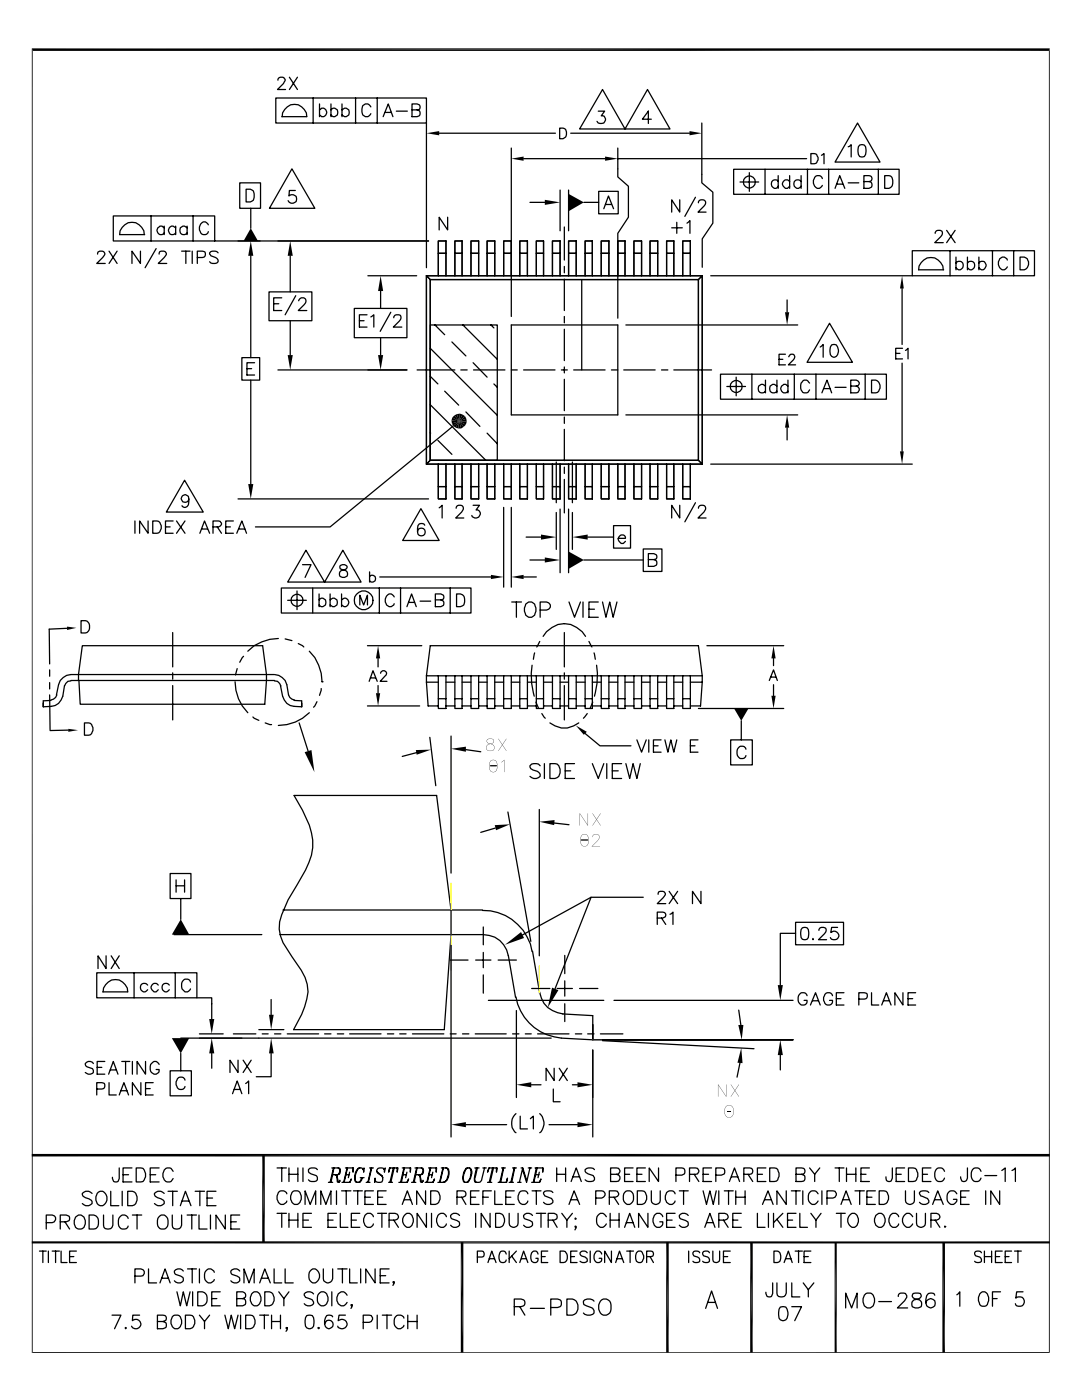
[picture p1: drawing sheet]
<svg xmlns="http://www.w3.org/2000/svg" width="216mm" height="279mm" viewBox="0 0 216 279" stroke-linecap="round" stroke-linejoin="round" font-family="sans-serif">
<g fill="none" stroke="#000" stroke-width=".25">
<path d="M55 19.6h30.1v5h-30.1zM55.5 16a.55 .55 0 0 1 .5-.6l.6 .1a.52 .52 0 0 1 .1 .8l-1.3 1.6h1.6M57.7 15.4l1.7 2.5M59.4 15.4l-1.7 2.5M62.5 19.6v5M71 19.6v5M75.3 19.6v5M120.2 17.9l4.5 7.8h-9zM129.2 17.9l4.5 7.8h-9zM47.8 36.5h4.2v5.1h-4.2zM49.1 37.8h.9a1.45 1.45 0 0 1 .5 2.2l-.5 .3h-.9zM56.2 23.3h5a2.46 2.46 0 0 0-2.4-2.5 2.46 2.46 0 0 0-2.5 2.5"/>
<path d="M58.3 33.7l4.5 7.9h-9zM58.9 38h-1.2v1.1a.88 .88 0 0 1 1.3 .1 .88 .88 0 0 1-.2 1.3 .88 .88 0 0 1-1.3-.5M63.8 21.9a.81 .81 0 0 1 1.1-.1 .81 .81 0 0 1 0 1.2 .81 .81 0 0 1-1.1-.1M63.8 20.7v2.6M66 21.9l.5-.3h.3a1.01 1.01 0 0 1 .5 1.3l-.5 .4h-.3l-.5-.4M66 20.7v2.6M68.2 21.9l.5-.3h.4a1.01 1.01 0 0 1 .5 1.3l-.5 .4h-.4l-.5-.4M68.2 20.7v2.6M74 21.3a1 1 0 0 0-1.1-.6 1.44 1.44 0 0 0-.6 2l.1 .2 .5 .4a1 1 0 0 0 1.1-.6M76.5 23.3l1-2.6 .9 2.6M76.9 22.4h1.2M79.1 22.2h2.2"/>
<path d="M82.2 21.9l1.5-.1 .1-.3-.1-.5-.5-.3h-1v2.6h1l.5-.3v-.8l-.5-.3M85.1 24.6v28.8M87.6 26.6h23.2M102 29.5v33.7M104.5 31.7h16.2M111.7 25.6l.9 .1a1.14 1.14 0 0 1 .4 1.3 1.14 1.14 0 0 1-1.3 .7zM111.8 37.9v8.2M113.5 37.9v8.2M113.9 26.6h23.7M119.4 22.2h1.2l-.6 .9 .6 .1 .2 .5a.91 .91 0 0 1-.6 .9 .91 .91 0 0 1-1.1-.4M119.5 38.2h3.9v4.5h-3.9zM123.3 29.5v5.8l2.1 1.9v6.1l-2.1 3.3v16.9"/>
<path d="M123.3 31.7h37.7M130 23.8h-1.8l1.2-1.6v2.4M135.6 39.9v2.4l-1.6-2.4v2.4M138.8 39.4l-2.1 3.8M140 24.6v11.9l2.2 1.9v6.1l-2.1 3.2v5.6M146.4 33.8h33v5h-33zM147.7 36.3h3.7M149.5 34.5v3.7M152.7 33.8v5M155.3 36.2a.8 .8 0 0 0-1.3 0 .8 .8 0 0 0 .3 1.2 .6 .6 0 0 0 1-.2M155.3 35.1v2.5M157.6 36.2a.79 .79 0 0 0-1.2-.2 .79 .79 0 0 0-.1 1.2l.4 .4h.4l.5-.4"/>
<path d="M157.6 35.1v2.5M159.9 36.2a.81 .81 0 0 0-1.1-.1 .81 .81 0 0 0-.3 1 .81 .81 0 0 0 1.1 .3l.3-.2M159.9 35.1v2.5M161.1 33.8v5M161.8 30.6h.7a1.05 1.05 0 0 1 .8 1.1 1.05 1.05 0 0 1-.8 1h-.7zM163.9 31l.5-.4v2.1M164.1 35.6a.83 .83 0 0 0-.8-.6 .83 .83 0 0 0-.8 .6 1.27 1.27 0 0 0 1 2l.6-.6M165.4 33.8v5M166.6 37.6l1-2.5 1 2.5M167 36.7h1.1M169.2 29.3l.6-.4v2.4M169.2 36.5h2.2"/>
<path d="M171.1 24.6l4.5 7.7h-9zM171.5 29a.89 .89 0 0 1 1.2 .3 2.45 2.45 0 0 1-.2 1.9 .84 .84 0 0 1-1.2-.4 2.21 2.21 0 0 1 .2-1.8zM172.4 36.2h1.3a.6 .6 0 0 0 .3-.7 .6 .6 0 0 0-.6-.4h-1v2.5h1l.5-.3a.72 .72 0 0 0-.5-1.1M175.3 33.8v5M176.5 35.1h.9a1.39 1.39 0 0 1 .6 2.1l-.6 .4h-.9zM19.5 50.7l.1-.4a.89 .89 0 0 1 1.3 .2v.3l-.4 .6-1.2 1.2h1.7M21.8 50.1l1.6 2.5M22.6 43.1h20.2v5h-20.2zM23.4 50.1l-1.6 2.5M28 50.1v2.5l-1.7-2.5v2.5M28.8 46.8a2.46 2.46 0 0 0-2.5-2.4 2.46 2.46 0 0 0-2.4 2.4h5M30.1 43.1v5"/>
<path d="M31.2 49.6l-2.2 3.8M31.7 50.7a.46 .46 0 0 1 .5-.6h.5a.55 .55 0 0 1 .4 .4 .55 .55 0 0 1-.1 .6l-1.4 1.5h1.7M32.8 45.5a.81 .81 0 0 0-1.2-.1 .81 .81 0 0 0 0 1.2 .81 .81 0 0 0 1.2-.1M32.8 45.1v1.7M35.1 45.5l-.6-.4a.84 .84 0 0 0-.9 1 .84 .84 0 0 0 1.2 .6l.3-.2M35.1 45.1v1.7M36.2 50.1h1.7M37.1 50.1v2.5M37.3 45.5l-.5-.4h-.3a1.01 1.01 0 0 0-.5 1.4 .82 .82 0 0 0 1.3 0M37.3 45.1v1.7M38.4 50.1v2.5M38.5 43.1v5"/>
<path d="M39.4 51.4h1a.64 .64 0 0 0 .6-.6 .64 .64 0 0 0-.6-.7h-1v2.5M41.6 44.9a.83 .83 0 0 0-.8-.6 .83 .83 0 0 0-.8 .6 1.44 1.44 0 0 0 .6 1.9 .78 .78 0 0 0 1-.6M42.8 48.1h42.7M43.5 50.5a1.16 1.16 0 0 0-1.7 0v.2l.3 .4h.2a1.47 1.47 0 0 1 1.2 .8v.3a1.16 1.16 0 0 1-1.7 0M50 41.6v4M50 51.1v20.3M53.7 58.3h8.5v5.7h-8.5zM56.2 59.4h-1.6v2.6h1.6M57.9 51.1v7.2M59 59l-2.1 3.8M73.4 55h9.7M75.9 58.1v3.5"/>
<path d="M85.1 55h55M85.1 55v37.6M85.1 55l.8 .8M85.9 55.8h53.5M85.9 55.8v36.1M87.5 55v-6.9h1.5v6.9M87.5 50.5h1.5M89.3 43.3v2.6l-1.7-2.6v2.6M90.8 55v-6.9h1.4v6.9M90.8 50.5h1.4M94 55v-6.9h1.5v6.9M94 50.5h1.5"/>
<path d="M97.2 55v-6.9h1.5v6.9M97.2 50.5h1.5M100.5 50.5h1.5M102 48.1h-1.5v6.9M103.7 55v-6.9h1.5v6.9M103.7 50.5h1.5M105.7 40.4h3M107 55v-6.9h1.5v6.9M107 50.5h1.5M110.2 55v-6.9h1.6v6.9M110.2 50.5h1.6M112.6 45.3v6.6"/>
<path d="M112.6 53.2v1.2M112.6 55.7v6.3M113.5 55v-6.9h1.5v6.9M113.5 50.5h1.5M116.1 55.8v18M116.5 40.4h3M116.8 55v-6.9h1.4v6.9M116.8 50.5h1.4M120 55v-6.9h1.5v6.9M120 50.5h1.5M120.5 41.7l.9-2.6 1 2.6M120.8 40.8h1.2"/>
<path d="M123.3 55v-6.9h1.4v6.9M123.3 50.5h1.4M126.5 55v-6.9h1.5v6.9M126.5 50.5h1.5M129.7 55v-6.9h1.5v6.9M129.7 50.5h1.5M133 55v-6.9h1.5v6.9M133 50.5h1.5M134 45.5h2.1M135 44.4v2.2M136.2 55v-6.9h1.6v6.9M136.2 50.5h1.6"/>
<path d="M137.1 44.5l.6-.5v2.6M139.4 40.5a.55 .55 0 0 1 .5-.6h.4a.6 .6 0 0 1 .4 .9l-1.4 1.5h1.6M139.4 55.8v36.1M140.1 55v37.6M140.1 55l-.7 .8M141.8 55h40.2M157.1 59.9v2.4M180 57.6v11.1M182 50h24.4v5h-24.4zM186.6 46.6l.2-.5a.97 .97 0 0 1 1.2 0 .89 .89 0 0 1-.3 1.1l-1.2 1.2h1.7M188.2 53.8a2.46 2.46 0 0 0-2.4-2.4 2.46 2.46 0 0 0-2.5 2.4h5M188.9 46l1.7 2.4"/>
<path d="M189.6 50v5M190.6 46l-1.7 2.4M190.8 52.5a.81 .81 0 0 1 1.1-.2 .81 .81 0 0 1 .2 1.1 .81 .81 0 0 1-1.1 .3l-.2-.3M190.8 51.3v2.5M193 52.5a.81 .81 0 0 1 1.1-.2 .81 .81 0 0 1 .3 1.1 .81 .81 0 0 1-1.1 .3l-.3-.3M193 51.3v2.5M195.3 52.5a.81 .81 0 0 1 1.1-.2 .81 .81 0 0 1 .3 1.1 .81 .81 0 0 1-1.1 .3l-.3-.3M195.3 51.3v2.5M198 50v5M201 51.9l-.1-.3-.5-.3a1.27 1.27 0 0 0-1.2 1.3 1.27 1.27 0 0 0 1.2 1.2l.6-.5M202.3 50v5M203.5 51.3h.9a1.35 1.35 0 0 1 .9 1.3 1.35 1.35 0 0 1-.9 1.2h-.9z"/>
<path d="M48.3 71.4h3.5v4.5h-3.5zM49.3 73.6h.9M50 75.9v20.7M50.8 72.4h-1.5v2.4h1.5M54.6 60.6h1M55.5 73.8h25.7M57.9 64v6.9M59.6 60v-.1a.87 .87 0 0 1 1-.5 .77 .77 0 0 1 .1 1.4l-1.2 1.2h1.7M70.7 61.6h10.5v5.8h-10.5zM71.7 64h.9M73.2 62.8h-1.5v2.5h1.5M74 63.2l.6-.4v2.5"/>
<path d="M75.9 67.4v3.5M78 62.3l-2.1 3.8M78.6 63.4l.1-.4a.97 .97 0 0 1 1.2 0 .89 .89 0 0 1-.2 1.1l-1.2 1.2h1.7M83.2 73.8h7.6M85.9 64.9h13.3v27h-13.3zM85.9 69.5l13.3 13.4M85.9 75.1l1.5 1.5M86.8 64.9l1.9 1.9M88.7 78.1l2.8 2.8M90.2 68.2l2.8 2.8M91.9 73.8h1.3M92.4 64.9l6.8 6.8"/>
<path d="M94.4 72.4l2.8 2.9M94.5 73.8h6.3M98 64.9l.6 .5M98.6 76.6l.6 .7M102 73.8h1.2M102 64.9h21.3v17.9h-21.3zM104.5 73.8h6.2M112 73.8h1.2M112.6 63.2v1.2M112.6 65.7v6.3M112.6 73.2v1.2M112.6 75.7v6.3"/>
<path d="M114.5 73.8h6.2M122 73.8h1.3M124.5 73.8h6.2M124.9 64.9h34.3M132 73.8h1.3M134.5 73.8h7.5M143.8 74.7h33.1v5h-33.1zM145 77.1h3.8M146.9 75.3v3.7M150 74.7v5M152.7 77l-.5-.3h-.3a1.01 1.01 0 0 0-.5 1.4 .82 .82 0 0 0 1.3 0M152.7 75.9v2.5"/>
<path d="M155 77l-.5-.3h-.3a1.01 1.01 0 0 0-.5 1.4 .82 .82 0 0 0 1.3 0M155 75.9v2.5M155.4 71.7h.8M156.7 70.7h-1.3v2.1h1.3M157.2 77a.81 .81 0 0 0-1.2 0 .81 .81 0 0 0 0 1.1 .81 .81 0 0 0 1.2 0M157.2 75.9v2.5M157.4 71.2l.4-.5 .6 .1a.72 .72 0 0 1-.1 1l-1 1h1.4M158.5 74.7v5M161.5 76.5a.91 .91 0 0 0-1.3-.5 1.54 1.54 0 0 0 .2 2.4l.8-.1 .3-.5M162.8 74.7v5M163.7 69.3l.6-.6v2.6M164 78.4l1-2.5 .9 2.5"/>
<path d="M164.4 77.6h1.2M165.5 64.5l4.6 7.8h-9.1zM165.9 68.8a.84 .84 0 0 1 1.2 .5 1.28 1.28 0 0 1-.8 2 1.14 1.14 0 0 1-.7-1.5l.1-.5zM166.6 77.3h2.2M169.8 77h1.1a.59 .59 0 0 0 .5-.6l-.5-.5h-1.1v2.5h1.1a.68 .68 0 0 0 .6-.7 .68 .68 0 0 0-.6-.7M172.6 74.7v5M173.9 75.9h.9a1.36 1.36 0 0 1 .8 1.2 1.36 1.36 0 0 1-.8 1.3h-.9zM178.7 70.5h.9M180 72.5v17.6M180.1 69.5h-1.4v2.1h1.4M180.7 69.9l.5-.4v2.1M36.8 95.8l3.8 6.4h-7.4z"/>
<path d="M37.7 99.6a.76 .76 0 0 1-.8 .6 .76 .76 0 0 1-.7-.7 .79 .79 0 0 1 .5-.7 .79 .79 0 0 1 .9 .3 2.48 2.48 0 0 1-.3 2l-.6 .2-.4-.4M47.5 99.6h38M85.1 92.6h55M85.9 91.9h53.5M85.9 91.9l-.8 .7M85.9 80.8l11 11.1M85.9 86.4h.1M87.4 87.9l2.8 2.8M87.5 92.6v7h1.5v-7M87.5 97.1h1.5M90.4 85l-24.5 20.2h-14.9M90.8 92.6v7h1.4v-7"/>
<path d="M90.8 97.1h1.4M93 82.2l2.8 2.9M94 92.6v7h1.5v-7M94 97.1h1.5M97.2 92.6v7h1.5v-7M97.2 97.1h1.5M97.2 86.4l2 2.2M100.5 92.6v7h1.5v-7M100.5 97.1h1.5M103.7 92.6v7h1.5v-7M103.7 97.1h1.5M107 92.6v7h1.5v-7"/>
<path d="M107 97.1h1.5M110.2 92.6v7h1.6v-7M110.2 97.1h1.6M111 92.2v8.1M112.6 83.2v1.3M112.6 85.7v6.2M112.6 93.2v1.3M112.6 95.7v6.7M113.5 92.6v7h1.5v-7M113.5 97.1h1.5M114.2 92.2v8.1M116.8 92.6v7h1.4v-7"/>
<path d="M116.8 97.1h1.4M120 92.6v7h1.5v-7M120 97.1h1.5M123.3 92.6v7h1.4v-7M123.3 97.1h1.4M124.9 82.8h34.3M126.5 92.6v7h1.5v-7M126.5 97.1h1.5M129.7 92.6v7h1.5v-7M129.7 97.1h1.5M133 92.6v7h1.5v-7M133 97.1h1.5"/>
<path d="M136.2 92.6v7h1.6v-7M136.2 97.1h1.6M139.4 91.9l.7 .7M141.8 92.6h40.2M157.1 85.3v2.5M26.9 104v2.4M29.5 104v2.4l-1.6-2.4v2.4M30.5 104h.8a1.3 1.3 0 0 1 .9 1.2 1.3 1.3 0 0 1-.9 1.2h-.8zM33 105.2h1M34.5 104h-1.5v2.4h1.5M35.2 104l1.7 2.4M36.9 104l-1.7 2.4"/>
<path d="M39.9 106.4l.9-2.4 1 2.4M40.2 105.6h1.2M42.5 105.2h1.1a.74 .74 0 0 0 .6-.8l-.3-.3-.3-.1h-1.1v2.4M43.3 105.2l.9 1.2M45 105.2h1M46.6 104h-1.6v2.4h1.6M47.2 106.4l1.1-2.4 .9 2.4M47.7 105.6h1.2M56.1 117.3h37.9v5h-37.9zM57.4 119.8h3.7M59.3 117.9v3.8M60.4 112.7h1.7l-1.2 2.5"/>
<path d="M61 109.8l3.8 6.4h-7.4zM62.4 117.3v5M63.7 119.7l.4-.3h.3a1.01 1.01 0 0 1 .5 1.3l-.5 .4h-.3l-.4-.4M63.7 118.5v2.6M65.9 119.7l.5-.3h.3a1.01 1.01 0 0 1 .5 1.3l-.5 .4h-.3l-.5-.4M65.9 118.5v2.6M67.9 112.9v.6l.8 .3a.76 .76 0 0 1 .6 1.2 1.08 1.08 0 0 1-1.5 0 .79 .79 0 0 1 .6-1.2l.7-.3 .2-.5a.97 .97 0 0 0-1.4-.1zM68.2 119.7l.5-.3a.85 .85 0 0 1 .9 .8 .85 .85 0 0 1-.9 .9l-.5-.4M68.2 118.5v2.6M68.4 109.8l3.7 6.4h-7.3zM73.7 115.1a.67 .67 0 0 1 1-.1 .67 .67 0 0 1 0 1 .67 .67 0 0 1-1-.1M73.7 114.1v2.1"/>
<path d="M75.7 117.3v5M75.8 115.1h22.2M78.7 119.1a.83 .83 0 0 0-.8-.6 .83 .83 0 0 0-.9 .6 1.27 1.27 0 0 0 1.1 2l.5-.4 .1-.2M79.9 117.3v5M83.8 120h2.1M84 101.5l3.6 6.4h-7.3zM84.8 104.8a.78 .78 0 0 0-1.4 .1 2.09 2.09 0 0 0 .3 1.9 .77 .77 0 0 0 1.1-.3 .77 .77 0 0 0-.5-1 .77 .77 0 0 0-1 .6M86.9 119.7l1.4-.1a.6 .6 0 0 0 .2-.8l-.5-.3h-1.1v2.6h1.1l.5-.3v-.8l-.5-.3M87.6 101.3l.6-.5v2.6M89.8 117.3v5M91 101.4a.55 .55 0 0 1 .5-.6h.4a.6 .6 0 0 1 .5 1l-1.5 1.6h1.6M91.1 118.5h.8a1.43 1.43 0 0 1 .4 2.4l-.4 .2h-.8z"/>
<path d="M94.4 100.8h1.3l-.7 1a.81 .81 0 0 1 .9 .7 .81 .81 0 0 1-.8 .9l-.9-.3-.1-.2M100.5 101.3v15.9M102 101.3v15.9M104.5 115.1h2.5M105 107.2h2.9M105.7 111.8h3M111 102.3v7.3M111.8 101.6v12.7M113.5 101.6v12.7M114.2 102.3v7.3M116.5 111.8h11.9M117.3 107.2h5.1"/>
<path d="M122.4 104.9h3.4v4.5h-3.4zM123.4 107.4h1.4a.6 .6 0 0 0-.4-.6 .82 .82 0 0 0-.9 .3 .82 .82 0 0 0 0 .9l.5 .5h.4l.4-.5M128.4 109.6h3.7v4.4h-3.7zM129.4 111.7l1.4-.1a.6 .6 0 0 0 .2-.9l-.5-.2h-1.1v2.5h1.1l.5-.2v-.9l-.5-.2M135.6 100.8v2.6l-1.6-2.6v2.6M138.8 100.3l-2.1 3.8M139.4 101.4a.55 .55 0 0 1 .5-.6h.4a.6 .6 0 0 1 .4 1l-1.4 1.6h1.6M9.9 133.7v1.3M9.9 136.2v1.3M9.9 138.7l.1 6.9M10.2 139.8l-1.6 .1v1.2v-.8M11.3 138.7l-.2 .5-.9 .5"/>
<path d="M12.9 136.8l-.4 2.1a2.53 2.53 0 0 1-2.3 2.1l-1.6 .1M13.4 125.4l-3.6 .2 .1 6.9M14.1 135.9l-.6 .1-.6 .9M14.1 135.8h40.7M15.7 135.8v-1.2l.7-5.7h36l.8 5.7-.4 5.9h-36.8l-.3-4.7M16.2 123.9h.8a1.3 1.3 0 0 1 .9 1.2 1.3 1.3 0 0 1-.9 1.2h-.8zM34.5 126.2v6.9M34.5 134.3v1.3M34.5 136.8v6.9M46.9 136.1a8.8 8.8 0 0 0 2.5 6.1M47.3 133.4l-.3 1.3M48.6 131l-.8 1.2"/>
<path d="M54.7 134.6h-40.6a2.72 2.72 0 0 0-2.4 2.1l-.4 2M54.8 134.6a2.72 2.72 0 0 1 2.4 2.1l.4 2 .2 .5 1 .5M54.8 135.9l.6 .1 .6 .9M55.5 127.4a8.8 8.8 0 0 0-6.1 2.6M56 136.8a4.1 4.1 0 0 0 1.9 4l2.3 .3M56.9 127.5l1.4 .3M58.7 139.8l1.5 .1v1.2v-.8M59.5 128.4l1.1 .7M61.7 130a8.8 8.8 0 0 1 2.6 6.1M64.1 137.4l-.3 1.4M64.3 136.1h.1M71.8 120.7v-1.9l.8 1.9 .7-1.9v1.9"/>
<path d="M73.3 128.9h10.9M73.7 136l.7-2.1 .9 2.1M73.9 135.3h1M75.4 131.4v1.7M75.4 136.8v1.5M75.9 134.4a.59 .59 0 0 1 .8-.5 .59 .59 0 0 1 .3 .8l-1.1 1.3h1.3M81.2 121.1l.9-2.6 1 2.6M81.5 120.2h1.2M85.1 134.9v1.2M85.1 134.9h55M85.1 134.9l.8-6h53.5l.7 6M85.1 136.1l.3 4.8h2.1"/>
<path d="M85.1 136.1h2.4M87.5 134.9v6.5h1.5v-6.5M87.5 139.4h1.5M89 136.1h1.8M90.8 134.9v6.5h1.4v-6.5M90.8 139.4h1.4M92.2 136.1h1.8M94 134.9v6.5h1.5v-6.5M94 139.4h1.5M95.5 136.1h1.7M97.2 134.9v6.5h1.5v-6.5M97.2 139.4h1.5"/>
<path d="M98.7 136.1h1.8M100.5 134.9v6.5h1.5v-6.5M100.5 139.4h1.5M102 136.1h1.7M102.1 120.1h2M103 120.1v3.1M103.7 134.9v6.5h1.5v-6.5M103.7 139.4h1.5M104.9 120.6a1.02 1.02 0 0 1 1-.5 1.02 1.02 0 0 1 .9 .8 1.79 1.79 0 0 1-.7 2.3 1.25 1.25 0 0 1-1.5-1.2v-.7zM105.2 136.1h1.8M106.2 132.8a14.2 14.2 0 0 0 .4 6.1M106.7 130.3l-.3 1.3"/>
<path d="M107 134.9v6.5h1.5v-6.5M107 139.4h1.5M107.7 128l-.6 1.1M107.8 121.8h1.3a.81 .81 0 0 0 .5-1.3l-.5-.4h-1.3v3.1M108.4 127a4.8 4.8 0 0 1 8.4 0M108.5 136.1h1.7M110.2 134.9v6.5h1.6v-6.5M110.2 139.4h1.6M111.8 136.1h1.7M112.6 126.2v6.9M112.6 134.3v1.3M112.6 136.8v6.9"/>
<path d="M113.5 134.9v6.5h1.5v-6.5M113.5 139.4h1.5M113.5 120.1l1.1 3.1 1.2-3.1M115 136.1h1.8M116.3 120.1v3.1M116.8 134.9v6.5h1.4v-6.5M116.8 139.4h1.4M117.5 128l.6 1.1M117.5 121.6h1.1M118.2 136.1h1.8M118.5 130.3l.3 1.3M119 132.8a14.2 14.2 0 0 1-.4 6.1"/>
<path d="M119.4 120.1h-1.9v3.1h1.9M120 134.9v6.5h1.5v-6.5M120 139.4h1.5M120.2 120.1l.7 3.1 .8-3.1 .6 3.1 .8-3.1M121.5 136.1h1.8M123.3 134.9v6.5h1.4v-6.5M123.3 139.4h1.4M124.7 136.1h1.8M126.5 134.9v6.5h1.5v-6.5M126.5 139.4h1.5M128 136.1h1.7M129.7 134.9v6.5h1.5v-6.5"/>
<path d="M129.7 139.4h1.5M131.2 136.1h1.8M133 134.9v6.5h1.5v-6.5M133 139.4h1.5M134.5 136.1h1.7M136.2 134.9v6.5h1.6v-6.5M136.2 139.4h1.6M137.8 136.1h2.3M140.1 134.9v1.2M140.1 136.1l-.3 4.8h-2M141.1 128.9h15.3M153.5 135.8l.8-2.1 .8 2.1"/>
<path d="M153.8 135.1h1M154.3 131.4v1.4M154.3 136.7v2.2M13.6 145.7l-3.6 .1M16.8 144.3h.9a1.3 1.3 0 0 1 .9 1.2 1.3 1.3 0 0 1-.9 1.2h-.9zM50.5 143.1l1.1 .7M52.9 144.3l1.3 .3M59.7 144.3l1.8 5.6M61.7 142.2a8.8 8.8 0 0 1-6.2 2.6M63.2 140l-.6 1.1M73.3 140.9h10.4M83.1 150.2l-2.8 .8"/>
<path d="M85.8 147.2l1.2 9.6M89 140.9h1.8M90 146.9v27.3M92.2 140.9h1.8M93 149.6l2.9 .4M95.5 140.9h1.7M97.9 152.8h1.2M98.7 140.9h1.8M102 140.9h1.7M105.2 140.9h1.8M106.9 140.1l.5 1.2M107.8 152.8a1.38 1.38 0 0 0-2.1 0 .76 .76 0 0 0 .6 .9 1.65 1.65 0 0 1 1.5 .8v.4a1.38 1.38 0 0 1-2.1 0"/>
<path d="M108.1 142.4l.7 .9M108.5 140.9h1.7M108.6 152.4v3M109.7 152.4h1a1.37 1.37 0 0 1 1.1 1.9 1.16 1.16 0 0 1-1.1 1.1h-1zM109.7 144.3a4.5 4.5 0 0 0 5.8 0M111.8 140.9h1.7M112.8 153.8h1.1M114.6 152.4h-1.8v3h1.8M115 140.9h1.8M116.8 146.4l2.9 2.4h6.2M117.2 142.4l-.8 .9M118.2 152.4l1.2 3 1.1-3"/>
<path d="M118.2 140.9h1.8M118.3 140.1l-.5 1.2M121.1 152.4v3M121.5 140.9h1.8M122.2 153.8h1.2M124 152.4h-1.8v3h1.8M124.7 140.9h1.8M124.9 152.4l.7 3 .7-3 .8 3 .7-3M127.1 147.7l.9 2.4 .9-2.4M128 140.9h1.7M129.5 147.7v2.4M130.4 148.8h.9"/>
<path d="M131.2 140.9h1.8M131.9 147.7h-1.5v2.4h1.5M132.7 147.7l.6 2.4 .6-2.4 .6 2.4 .5-2.4M134.5 140.9h1.7M137.8 148.8h.9M139.3 147.7h-1.5v2.4h1.5M139.4 141.4h17M145.8 147.7h4.3v5h-4.3zM147.9 143.8v3.9M148.8 149.5a.91 .91 0 0 0-1-.6 .91 .91 0 0 0-.7 1 1.12 1.12 0 0 0 .2 1.1 1.12 1.12 0 0 0 1.2 .3l.3-.5M34 174.3h4.1v5h-4.1zM35.1 175.6v2.5"/>
<path d="M35.1 176.8h1.7M36.1 179.3v4.2M36.8 175.6v2.5M98.8 165.3l-2.9 .8M101.3 162.1l4.6 25.8M107.6 161.5v29.3M110.6 164.3l2.9 .3M116 167.6h1.3M117.9 179.1l-7.2 18.3M128.4 179.1h-10.5l-13.7 7.5M131.3 178.5a.46 .46 0 0 1 .4-.6h.5a.55 .55 0 0 1 .5 .3 .55 .55 0 0 1-.1 .6l-1.5 1.5h1.7M133.5 177.9l1.7 2.4"/>
<path d="M135.2 177.9l-1.7 2.4M139.9 177.9v2.4l-1.7-2.4v2.4M19.3 194.1h20v5h-20zM20.5 198h5a2.46 2.46 0 0 0-2.5-2.5 2.46 2.46 0 0 0-2.4 2.5M21.2 190.8v2.5l-1.6-2.5v2.5M22.2 190.8l1.6 2.5M23.8 190.8l-1.6 2.5M26.8 194.1v5M29.5 196.6a.81 .81 0 0 0-1.1-.2 .81 .81 0 0 0-.3 1.1 .81 .81 0 0 0 1.1 .3l.3-.3M31.6 196.6a.79 .79 0 0 0-1.1-.2 .79 .79 0 0 0-.2 1.1l.4 .5h.5l.4-.5M33.8 196.6a.81 .81 0 0 0-1.1-.2 .81 .81 0 0 0-.3 1.1 .81 .81 0 0 0 1.1 .3l.3-.3M34.7 186.5h17.5"/>
<path d="M35 194.1v5M38 196a.91 .91 0 0 0-1-.6 .91 .91 0 0 0-.8 .9l.1 1.1 .6 .6a1 1 0 0 0 1.1-.6M39.3 199.1h2.9v4.3M54.1 199.5v3M55.9 186.5h40.5a5 5 0 0 1 5 4.3M56.5 181.6h39.8M89.8 191.6h3.6M90 186.5l-1.4 19h-30a18.2 18.2 0 0 0 2.9-7.5l-.2-1.6-.4-1.3-.8-1.5-3.6-5.5a6.4 6.4 0 0 1-.3-5.6l1.3-2.9 1.8-3a17.4 17.4 0 0 0 3.1-7.4 13.4 13.4 0 0 0-2-7.5l-1.7-2.9h28.4l2.9 22.9v4.9M90 188.6v38.3M94.9 191.6h3.1M96.3 181.7a9.8 9.8 0 0 1 9.9 8.2M96.4 185v3.6"/>
<path d="M96.4 190.1v3M96.4 194.6v3.6M97.5 199.6h23M99.4 191.6h3.6M101.4 190.7l1.5 8.4M103 199a10 10 0 0 0 9 8.2l6.3 .3h39.9M106.1 197.3h3.6M106.3 189.8l1.4 8.4M107.7 198.1a5 5 0 0 0 4.7 4.3M111.2 197.3h3M112.7 190.7v3.6M112.7 195.7v3.1"/>
<path d="M115.7 197.3h3.6M122.5 199.6h35.7M131.1 183.2h1.1l.6-.2a.59 .59 0 0 0 0-.7 .59 .59 0 0 0-.6-.3h-1.1v2.5M132 183.2l.8 1.3M133.7 182.5l.6-.5v2.5M158.7 184.1h9.6v4.5h-9.6zM158.7 186.3h-3v10.3M160.1 185.2a.89 .89 0 0 1 1.2 .3 2.45 2.45 0 0 1-.3 2 .89 .89 0 0 1-1.1-.4 2.35 2.35 0 0 1 .2-1.9zM161 198.7a.91 .91 0 0 0-1-.6 .91 .91 0 0 0-.7 1 1.12 1.12 0 0 0 .2 1.1 1.12 1.12 0 0 0 1.2 .3l.3-.3v-.6h-.6M162.1 199.7h1.2M162.2 187.3l-.1 .2h.2M163.4 185.7a.75 .75 0 0 1 .7-.7 .75 .75 0 0 1 .7 .5v.5l-.3 .4-1.2 1.1h1.6"/>
<path d="M166.1 198.7a.83 .83 0 0 0-.8-.6 .83 .83 0 0 0-.8 .6 1.13 1.13 0 0 0 0 1.4 1.13 1.13 0 0 0 1.3 .4l.2-.3 .1-.6h-.6M166.9 199.3h.9M167.1 185.1h-1.2l-.1 1 .5-.3a.89 .89 0 0 1 1 .6 .89 .89 0 0 1-.5 1.1 .89 .89 0 0 1-1.1-.4M168.4 198.1h-1.5v2.5h1.5M171.4 199.4h1.1a.64 .64 0 0 0 .6-.6 .64 .64 0 0 0-.6-.7h-1.1v2.5M173.9 198.1v2.5h1.4M176.3 199.7h1.2M180.2 198.1v2.5l-1.6-2.5v2.5M181.2 199.3h.9M182.7 198.1h-1.5v2.5h1.5M18.6 212.3a.87 .87 0 0 0-.8-.5 .87 .87 0 0 0-.8 .6l.3 .5 1.2 .4 .1 .7a1.08 1.08 0 0 1-1.6 0M19.3 217.3h1a.64 .64 0 0 0 .6-.6 .64 .64 0 0 0-.6-.6h-1v2.4"/>
<path d="M19.4 213h.9M20.9 211.8h-1.5v2.6h1.5M21.7 214.4l.9-2.6 .9 2.6M21.8 216.1v2.4h1.4M22 213.5h1.2M23.8 218.5l.9-2.4 1 2.4M24.1 217.7h1.2M24.3 211.8h1.6M25.1 211.8v2.6M26.4 211.8v2.6M28.1 216.1v2.4l-1.7-2.4v2.4M29 211.8v2.6l-1.7-2.6v2.6"/>
<path d="M29 217.3h1M30.6 216.1h-1.6v2.4h1.6M31.7 212.4a.86 .86 0 0 0-1.2-.4 1.3 1.3 0 0 0-.5 1.4 1.3 1.3 0 0 0 1.2 1l.5-.4v-.2v-.4h-.5M34 213.7h4.2v5h-4.2zM36.1 207.2h73.9M36.1 210.2v3.5M36.9 215.6a.83 .83 0 0 0-.8-.7 .83 .83 0 0 0-.8 .7 1.13 1.13 0 0 0 0 1.3 1.13 1.13 0 0 0 1.3 .4l.3-.5M39.8 206.3h4.7M42.2 210.2v3M46.4 218.3l.9-2.6 1 2.6M46.6 206.3h4.5M46.7 217.4h1.2"/>
<path d="M47.5 211.6v2.4l-1.6-2.4v2.4M48.5 211.6l1.6 2.4M49 216.2l.6-.5v2.6M50.1 211.6l-1.6 2.4M51.6 205.5h5M52.3 206.3h1.2M54.1 210.2v4.7h-3M54.8 206.3h1.2M57.3 206.3h6.3M64.8 206.3h1.2M67.3 206.3h1.3M69.8 206.3h6.2"/>
<path d="M77.3 206.3h1.3M79.8 206.3h1.2M82.3 206.3h6.3M89.8 206.3h1.2M92.3 206.3h1.3M94.8 206.3h6.2M102.3 206.3h1.2M103 201.7v17.3M104.8 206.3h1.2M106 216.5h1.9M107.3 206.3h6.2M110.4 217.3v2.6h1.4"/>
<path d="M110.6 213.2v2.4l-1.6-2.4v2.4M111.6 213.2l1.6 2.4M112.3 202.4l6 .3v4.8v-3M112.7 200.3v3.6M113.2 213.2l-1.6 2.4M114.2 216.5h1M114.8 206.3h1.3M117.3 206.3h1.2M118.3 209.5v17.4M119.8 206.3h4.5M120.2 207.7l30.3 1.6M147.4 201.6l.4 3"/>
<path d="M147.7 212.1l-.6 2.9M155.7 210.6v2.9M161.7 200.6l1-2.5 1 2.5M175.9 200.6l1-2.5 .9 2.5M18.4 238.2a1.26 1.26 0 0 0-2 0 .76 .76 0 0 0 .6 .8 2.04 2.04 0 0 1 1.4 .8v.4a1.26 1.26 0 0 1-2 0M19.6 237.9a1.24 1.24 0 0 1 1.5 .2 1.24 1.24 0 0 1 .2 1.4l-.1 .4a.97 .97 0 0 1-1 .8 .97 .97 0 0 1-.9-.8 1.7 1.7 0 0 1 .3-2zM22.1 237.7v2.9h1.6M23.8 233.1v2.1l-.2 .4a.6 .6 0 0 1-1 0l-.2-.7M24.4 237.7v2.9M24.6 234.4h1.1M25.5 237.7h.9a1.55 1.55 0 0 1 1 1.5 1.55 1.55 0 0 1-1 1.4h-.9zM26.3 233.1h-1.7v2.8h1.7"/>
<path d="M27.2 233.1h.9a1.36 1.36 0 0 1 .9 1.8 1.21 1.21 0 0 1-.9 1h-.9zM30 234.4h1.1M31.7 233.1h-1.7v2.8h1.7M32.8 238.2a1.26 1.26 0 0 0-2 0 .76 .76 0 0 0 .6 .8 2.04 2.04 0 0 1 1.4 .8v.4a1.26 1.26 0 0 1-2 0M33.5 237.7h1.9M34.5 237.7v2.9M34.5 233.8a.97 .97 0 0 0-.9-.7 .97 .97 0 0 0-.9 .7 1.3 1.3 0 0 0-.1 1.5 1.3 1.3 0 0 0 1.5 .5l.4-.6M36.3 239.7h1.4M38.9 237.7h1.9M39.9 237.7v2.9M41.3 239.1h1.1M43.1 237.7h-1.8v2.9h1.8"/>
<path d="M55.3 233.1h1.8M56.2 233.1v2.7M57.2 238.3a1.01 1.01 0 0 0-1.1-.6 1.01 1.01 0 0 0-.8 1 1.28 1.28 0 0 0 1.3 1.7l.5-.5 .1-.2M57.7 233.1v2.7M57.7 234.4h1.7M58.3 238a1.04 1.04 0 0 1 1.6 0 1.64 1.64 0 0 1-.5 2.4h-.6a1.74 1.74 0 0 1-.5-2.4zM59.4 233.1v2.7M60.5 233.1v2.7M63.3 233.4a1.24 1.24 0 0 0-1.7 0 .64 .64 0 0 0 .5 .9l1 .3a.7 .7 0 0 1 0 1.1 1.35 1.35 0 0 1-1.5-.2M65.5 236h.9M66.2 233.1l1.6 .1a.9 .9 0 0 1-.5 1.2h-.9M66.5 233.1l-.6 2.9"/>
<path d="M66.6 233.1l-.6 2.9M66.9 234.4l.3 .3 .1 1.2 .3 .1 .2-.5M67.1 237.7v2.7M67.2 234.7l.4 1.2 .2-.2M67.5 233.1l.1 .1a.82 .82 0 0 1-.3 1.2M68.2 237.7h1.8M68.2 236h1.6l.3-.7-.3 .7M68.9 233.1h1.6l-.1 .8v-.8M69 234.4h.7M69.1 237.7v2.7M69.3 233.1l-.7 2.9M69.3 233.1l-.6 2.9"/>
<path d="M69.8 233.9l-.3 1.1M70.5 237.7h1.8M71.4 237.7v2.7M71.8 233.1a2 2 0 0 0-.9 2.2l.1 .4 .3 .3M71.9 235h.7M72.2 235l-.4 .9-.3 .1M72.4 233.3h.2v-.2v.8v-.3a.69 .69 0 0 0-1.1-.4 2.78 2.78 0 0 0-.5 2.7 .93 .93 0 0 0 1.3-.9M72.8 238.9h1.1M73.1 236h.7M73.7 233.1h.8M74.1 233.1l-.7 2.9M74.2 233.1l-.7 2.9"/>
<path d="M74.5 237.7h-1.7v2.7h1.7M75.2 233.8l1 .8a.83 .83 0 0 1-.2 1.4 .83 .83 0 0 1-1.2-.9v.9l.1-.3M75.4 238.9h1M76.6 233.3l.3-.2-.2 .8a.64 .64 0 0 0-.5-.8l-.8 .1-.2 .3v.3l.1 .2 .9 .7 .2 .3M77 237.7h-1.6v2.7h1.6M77.6 236h.7M77.8 233.1l-.2 .8 .1-.8h1.7l-.2 .8v-.8M78.5 233.1l-.7 2.9M78.7 233.1l-.7 2.9M79.6 236h1.7l.2-.7-.3 .7M80.3 233.1h1.7l-.1 .8v-.8M80.4 234.4h.6"/>
<path d="M80.6 233.1l-.7 2.9M80.7 233.1l-.6 2.9M80.7 239.4h1.3M81.2 233.9l-.3 1.1M82.1 236h.9M82.8 233.1l1.6 .1a.9 .9 0 0 1-.5 1.2h-.9M83.1 233.1l-.6 2.9M83.2 233.1l-.6 2.9M83.5 234.4l.3 .3 .1 1.2 .3 .1 .2-.5M83.8 234.7l.4 1.2 .2-.2M84.1 233.1l.1 .1a.82 .82 0 0 1-.3 1.2M84.8 236h1.6l.3-.7-.3 .7"/>
<path d="M84.9 237.7v2.7l-1.8-2.7v2.7M85.5 233.1h1.6l-.1 .8v-.8M85.6 234.4h.7M85.9 233.1l-.7 2.9M85.9 237.7h1a1.21 1.21 0 0 1 .9 1.7 1.21 1.21 0 0 1-.9 1h-1zM85.9 233.1l-.6 2.9M86.4 233.9l-.3 1.1M88.1 233.1l1.2 .1a2.21 2.21 0 0 1-.5 2.7l-1.4 .1M88.4 233.1l-.7 2.9M88.5 233.1l-.7 2.9M89 233.1l.2 .1a2.21 2.21 0 0 1-.5 2.7l-.3 .1M91.2 238.9h1.2l.5-.2a.66 .66 0 0 0-.5-1h-1.2v2.7"/>
<path d="M92.1 238.9l.9 1.5M93 224.5h8.1M93.3 233.1l-.3 .1-.5 .7-.1 1a.8 .8 0 0 0 .4 1.1l.7-.1 .4-.8a1.99 1.99 0 0 0 0-1.9l-.6-.1a2.66 2.66 0 0 0-.8 2.6l.3 .3M93.6 233.1a1.84 1.84 0 0 1 .2 2l-.7 .9M93.9 238.9h1M94.7 233.1h.9M95.1 233.1a4.5 4.5 0 0 0-.4 2.8 .93 .93 0 0 0 1.5-.8l.5-2M95.2 233.1l-.5 2v.4l.4 .5M95.6 237.7h-1.7v2.7h1.7M96.4 233.1h.6M96.4 238.9h1.1M97.3 236h.8"/>
<path d="M97.6 233.1l-.3 .8 .2-.8h1.7l-.1 .8v-.8M98 237.7h-1.6v2.7M98.3 233.1l-.7 2.9M98.5 233.1l-.7 2.9M98.7 237.7v2.7h1.5M99.4 236h1.7l.2-.9-.3 .9M100.1 233.1h.7M100.4 233.1l-.7 2.9M100.5 233.1l-.6 2.9M100.9 238.9h1M101.6 236h.8M102.3 233.1h.7"/>
<path d="M102.6 237.7h-1.7v2.7h1.7M102.6 233.1l-.7 2.9M102.7 233.1l-.6 2.9M103 222.2a2.55 2.55 0 0 0 0 3.9M103.3 236h.7M103.8 222.8v2.5h1.4M104 233.1h.3M105.1 235.5l-.8-2.4-.7 2.9M105.3 238.3a1.02 1.02 0 0 0-1.1-.6 1.02 1.02 0 0 0-.8 1 1.19 1.19 0 0 0 .3 1.3 1.19 1.19 0 0 0 1.3 .2l.3-.5M105.4 233.1h.7M105.7 233.1l-.6 2.9-.8-2.5M105.8 223.3l.6-.5v2.5"/>
<path d="M106.1 236h1.6l.2-.7-.3 .7M106.2 237.7h1.7M106.8 233.1h1.6l-.1 .8v-.8M106.8 234.4h.7M107 233.1l-.6 2.9M107 237.7v2.7M107.2 233.1l-.7 2.9M107.6 233.9l-.2 1.1M107.7 222.2a2.55 2.55 0 0 1 0 3.9M109.6 224.5h5.6M110.3 238a1.38 1.38 0 0 0-1.8 0l.2 .7 1.1 .4a.66 .66 0 0 1 .3 1.1 1.21 1.21 0 0 1-1.6-.3M111.1 234.4h1.8"/>
<path d="M111.1 233.1v2.7M112.9 233.1v2.7M114 235.8l1-2.7 1 2.7M114 239.4h1.2M114.3 234.9h1.4M118.6 233.4a1.38 1.38 0 0 0-1.8 0 .76 .76 0 0 0 .5 .9l1.1 .3a.7 .7 0 0 1 0 1.1 1.55 1.55 0 0 1-1.6-.2M118.9 239.1h1.2a.72 .72 0 0 0 .6-.7 .72 .72 0 0 0-.6-.7h-1.2v2.7M121.6 238.9h1.2l.5-.2a.62 .62 0 0 0-.1-1h-1.6v2.7M121.8 234.4h1.2a.72 .72 0 0 0 .7-.8l-.3-.4-1.6-.1v2.7h1.2a.72 .72 0 0 0 .6-.4 .72 .72 0 0 0-.1-.8l-.5-.2M122.5 238.9l.9 1.5M124.6 238a1 1 0 0 1 1.2-.3 1 1 0 0 1 .6 1 1.28 1.28 0 0 1-1.3 1.7 1.57 1.57 0 0 1-.5-2.4zM124.6 234.4h1"/>
<path d="M126.3 233.1h-1.7v2.7h1.7M127.1 234.4h1M127.2 237.7h.9a1.21 1.21 0 0 1 .9 1.7 1.21 1.21 0 0 1-.9 1h-.9zM128.8 233.1h-1.7v2.7h1.7M130 237.7v1.9a.9 .9 0 0 0 .9 .8 .9 .9 0 0 0 .8-.8v-1.9M131.4 233.1v2.7l-1.9-2.7v2.7M134.7 238.3a1.02 1.02 0 0 0-1.1-.6 1.02 1.02 0 0 0-.8 1 1.19 1.19 0 0 0 .2 1.3 1.19 1.19 0 0 0 1.4 .2l.3-.5M134.9 234.5h1.2l.5-.2a.77 .77 0 0 0-.5-1.2h-1.2v2.7M135.6 237.7h1.7M136.4 237.7v2.7M137.6 234.4h1.2a.72 .72 0 0 0 .6-.8l-.2-.4-1.6-.1v2.7M138.5 234.4l.9 1.4"/>
<path d="M140.3 237.7l.7 2.7 .6-2.7 .7 2.7 .6-2.7M140.3 234.4h1.1M142 233.1h-1.7v2.7h1.7M142.8 234.5h1.1l.5-.1a.74 .74 0 0 0 0-1.2l-1.6-.1v2.7M143.4 237.7v2.7M144.5 237.7h1.8M145.4 237.7v2.7M145.5 235.8l1.1-2.7 1 2.7M146 234.9h1.2M146.8 238.9h1.9M146.8 237.7v2.7M148.4 234.4h1.2a.64 .64 0 0 0 .6-.7 .64 .64 0 0 0-.6-.6h-1.2v2.7"/>
<path d="M148.7 237.7v2.7M149.3 234.4l.9 1.4M151.1 234.4h1M152.6 239.4h1.2M152.8 233.1h-1.7v2.7h1.7M153.6 233.1l1.3 .1a1.76 1.76 0 0 1 0 2.5l-1.3 .1zM156.9 237.7v2.7l-1.9-2.7v2.7M157.9 237.7h1.8M158.8 234.4l1.6-.1a.7 .7 0 0 0 0-1.1l-1.6-.1v2.7l1.6-.1a.78 .78 0 0 0 0-1.2l-.5-.1M158.8 237.7v2.7M160.2 237.7v2.7M161.5 233.1l1.1 1.3 1-1.3"/>
<path d="M162.6 234.4v1.4M163.2 238.3a1.01 1.01 0 0 0-1.1-.6 1.01 1.01 0 0 0-.8 1 1.28 1.28 0 0 0 1.3 1.7l.6-.7M164 237.7v2.7M165 239.1h1.2a.77 .77 0 0 0 .7-.5 .77 .77 0 0 0-.3-.9h-1.6v2.7M166.6 233.1h1.8M167.5 233.1v2.7M168.1 239.4h1.4M168.9 234.4h1.9M168.9 233.1v2.7M170.6 237.7h1.9M170.8 233.1v2.7M171.5 237.7v2.7"/>
<path d="M171.8 234.4h1M173 238.9h1M173.5 233.1h-1.7v2.7h1.7M174.7 237.7h-1.7v2.7h1.7M175.4 237.7h1a1.21 1.21 0 0 1 .9 1.7 1.21 1.21 0 0 1-.9 1h-1zM178.1 233.1v2l-.2 .4a.6 .6 0 0 1-1 0l-.1-.6M178.8 234.4h1M180.5 233.1h-1.7v2.7h1.7M180.7 237.7v1.9a.9 .9 0 0 0 .9 .8 .9 .9 0 0 0 .9-.8v-1.9M181.3 233.1l1.3 .1a1.76 1.76 0 0 1 0 2.5l-1.3 .1zM184.1 234.4h1M185.3 238a1.38 1.38 0 0 0-1.8 0 .74 .74 0 0 0 .6 .8l.7 .3a.66 .66 0 0 1 .3 1.1 1.21 1.21 0 0 1-1.6-.3"/>
<path d="M185.8 233.1h-1.7v2.7h1.7M186.5 239.4h1.3M188.5 233.8a1 1 0 0 0-1.2-.7 1 1 0 0 0-.8 1 1.19 1.19 0 0 0 .2 1.3 1.19 1.19 0 0 0 1.3 .3l.5-.6M190.9 238.3a1.01 1.01 0 0 0-1.1-.6 1.01 1.01 0 0 0-.8 1 1.28 1.28 0 0 0 1.2 1.7 1.08 1.08 0 0 0 .7-1h-.7M191.7 238.9h1M193 233.1v2l-.1 .4a.63 .63 0 0 1-1 0l-.2-.6M193.4 237.7h-1.7v2.7h1.7M195.7 233.8a1 1 0 0 0-1.1-.7 1 1 0 0 0-.8 1 1.19 1.19 0 0 0 .2 1.3 1.19 1.19 0 0 0 1.3 .3l.4-.6M196.5 234.6h2.4M196.7 237.7v2.7M199.5 237.7v2.7l-1.8-2.7v2.7M199.9 233.6l.7-.5v2.7"/>
<path d="M201.9 233.6l.7-.5v2.7M7.9 249.7h1.3M8.6 249.7v2.3M9.2 244h1.2a.77 .77 0 0 0 .7-.5 .77 .77 0 0 0-.3-.8l-.4-.2h-1.2v2.8M9.7 249.7v2.3M10.4 249.7h1.5M11.1 249.7v2.3M12 243.8h1.2l.4-.1a.6 .6 0 0 0 0-1l-.4-.2h-1.2v2.8M12.2 249.7v2.3h1.2M13 243.8l.9 1.5M13.9 250.8h.8M15.1 242.9a1.08 1.08 0 0 1 1.2-.4 1.08 1.08 0 0 1 .7 1.1 1.22 1.22 0 0 1-.2 1.3 1.22 1.22 0 0 1-1.4 .3 1.69 1.69 0 0 1-.3-2.3z"/>
<path d="M15.2 249.7h-1.3v2.3h1.3M17.8 242.5h.9a1.62 1.62 0 0 1 .4 2.7l-1.3 .1zM20.7 242.5v2a.95 .95 0 0 0 .9 .8 .95 .95 0 0 0 .9-.8v-2M25.6 243.2a1 1 0 0 0-1.2-.7 1 1 0 0 0-.8 1.1 1.22 1.22 0 0 0 .3 1.3 1.22 1.22 0 0 0 1.3 .3l.4-.5M26.4 242.5h1.9M26.9 254.7h1.2a.72 .72 0 0 0 .6-.5 .72 .72 0 0 0-.1-.7l-.5-.3h-1.2v2.8M27.3 242.5v2.8M29.6 253.2v2.8h1.6M31.7 242.9l.5-.4a1.31 1.31 0 0 1 1.3 1.8 1.06 1.06 0 0 1-1 1 1.06 1.06 0 0 1-1.1-1v-.7zM31.9 256l1-2.8 1.1 2.8M32.3 255.1h1.3M34.4 242.5v2a.95 .95 0 0 0 .9 .8 .95 .95 0 0 0 .9-.8v-2"/>
<path d="M35.3 257.8l.7 2.8 .6-2.8 .7 2.8 .6-2.8M36 240.6l1-2.9 1.1 2.9M36.6 253.7a.98 .98 0 0 0-1-.5 .98 .98 0 0 0-.8 .7l.3 .4 1.4 .6 .1 .7a1.08 1.08 0 0 1-1.8 0M37.3 242.5h1.9M37.4 253.2h1.8M38.3 242.5v2.8M38.4 253.2v2.8M38.4 257.8v2.8M39.5 257.8h.9a1.5 1.5 0 0 1 .9 1.4 1.5 1.5 0 0 1-.9 1.4h-.9zM39.7 242.5v2.8h1.6M39.8 253.2v2.8M42 242.5v2.8"/>
<path d="M42.2 259.2h1.1M42.8 253.9a1 1 0 0 0-1.2-.7 1 1 0 0 0-.8 1.1 1.28 1.28 0 0 0 1.3 1.7l.6-.4 .1-.2M43.9 257.8h-1.7v2.8h1.7M45 242.5v2.8l-1.9-2.8v2.8M46.1 243.8h1.1M47.2 259.2h1.2l.5-.3a.74 .74 0 0 0-.5-1.1h-1.2v2.8h1.2l.5-.3a.77 .77 0 0 0-.5-1.1M47.8 242.5h-1.7v2.8h1.7M47.8 253.7a.98 .98 0 0 0-.9-.5 .98 .98 0 0 0-.8 .7l.2 .4 1.5 .6v.7a1.08 1.08 0 0 1-1.7 0M48.7 256v-2.8l1 2.8 1-2.8v2.8M50.2 258.2l.5-.4h.6a1.63 1.63 0 0 1 0 2.8h-.6a1.74 1.74 0 0 1-.5-2.4zM51.8 256l1-2.8 1.1 2.8M52.2 255.1h1.3"/>
<path d="M52.8 257.8h1a1.5 1.5 0 0 1 .9 1.4 1.5 1.5 0 0 1-.9 1.4h-1zM54.7 253.2v2.8h1.5M55.3 242.1h1.8M55.6 257.8l1 1.4 1.1-1.4M56.2 242.1v2.8M56.6 259.2v1.4M56.9 253.2v2.8h1.6M57.7 242.1v2.8M57.7 243.5h1.7M59.4 242.1v2.8M60.5 243.5h1.1M60.9 240.4v-2.7l1 2.7 1.1-2.7v2.7"/>
<path d="M61.9 253.7l.5-.5a1.43 1.43 0 0 1 1.3 1.1 1.43 1.43 0 0 1-.5 1.6l-.3 .1a1.41 1.41 0 0 1-1.3-.8 1.41 1.41 0 0 1 .3-1.5zM62.1 242.1h-1.6v2.8h1.6M62.6 258.2a1.19 1.19 0 0 0-1.9 0l.3 .7 1 .3a.95 .95 0 0 1 .6 1 1.19 1.19 0 0 1-1.9 0M63.6 258.2a.93 .93 0 0 1 .9-.4 .93 .93 0 0 1 .8 .7 1.25 1.25 0 0 1 0 1.5 1.25 1.25 0 0 1-1.5 .4 1.67 1.67 0 0 1-.2-2.2zM64 240.4v-2.7l1 2.7 1-2.7v2.7M64.5 253.2v2a.93 .93 0 0 0 .9 .8 .93 .93 0 0 0 1-.8v-2M65.4 243.5h1.1M66.2 257.8v2.8M67.1 242.1h-1.7v2.8h1.7M67.4 253.2h1.9M67.9 242.1v2.8h1.5M68.3 253.2v2.8"/>
<path d="M69.3 258.5a.97 .97 0 0 0-1-.7 .97 .97 0 0 0-.9 .7 1.25 1.25 0 0 0-.1 1.5 1.25 1.25 0 0 0 1.5 .4l.5-.5M69.8 253.2v2.8h1.5M70.1 243.5h1M71.8 242.1h-1.7v2.8h1.7M72 253.2v2.8M74.5 242.8l-.1-.2-.5-.5h-.6a1.63 1.63 0 0 0 0 2.8h.6l.5-.4 .1-.2M74.8 253.2v2.8l-1.8-2.8v2.8M75.4 242.1h1.7M75.9 254.6h1.1M76.2 242.1v2.8M77.6 243.5h1.2l.4-.2 .3-.3-.2-.6-.5-.3h-1.2v2.8M77.6 253.2h-1.7v2.8h1.7"/>
<path d="M78.6 243.5l.9 1.4M78.7 255.9l-.2 .1-.1-.1h.3l-.3 .6M80.3 240.4l1-2.7 1 2.7M80.7 242.6l.5-.5a1.32 1.32 0 0 1 1.2 .8 1.32 1.32 0 0 1-.1 1.4 .87 .87 0 0 1-1.4 .5 1.51 1.51 0 0 1-.2-2.2zM85.1 242.1v2.8l-1.9-2.8v2.8M86.1 242.1v2.8M89.1 242.8a.91 .91 0 0 0-.9-.7 .91 .91 0 0 0-.9 .7 1.57 1.57 0 0 0 .7 2.1 .93 .93 0 0 0 1.1-.6M91.7 242.6a.97 .97 0 0 0-1-.5 .97 .97 0 0 0-.8 .7l.3 .4 1.4 .6 .1 .7a1.11 1.11 0 0 1-1.8 0M94.9 242.1v2.8M95.2 250.9l1.2-.1a.68 .68 0 0 0-.2-1.1h-1v2.3M97.4 252l.7-2.3 .9 2.3M97.6 251.2h1"/>
<path d="M97.8 242.1v2.8l-1.8-2.8v2.8M98.9 242.1a1.44 1.44 0 0 1 1.8 1.4 1.44 1.44 0 0 1-1.8 1.4zM101 250.3a.74 .74 0 0 0-.9-.6 .74 .74 0 0 0-.5 .9v.5a.74 .74 0 0 0 .5 .9 .74 .74 0 0 0 .9-.5M101.6 242.1v2a.89 .89 0 0 0 .9 .8 .89 .89 0 0 0 .9-.8v-2M101.6 249.7v2.3M102.1 250.7l.9 1.3M103 249.7l-1.4 1.5M103.7 252l.8-2.3 .8 2.3M104.1 251.2h.9M106.3 242.6a.97 .97 0 0 0-1-.5 .97 .97 0 0 0-.8 .7l.2 .4 1.5 .6 .1 .7a1.11 1.11 0 0 1-1.8 0M107 242.1h1.9M107.4 250.3a.74 .74 0 0 0-.9-.6 .74 .74 0 0 0-.6 .9 1.17 1.17 0 0 0 .6 1.4h.4a.67 .67 0 0 0 .5-.9h-.5"/>
<path d="M107.9 242.1v2.8M108 250.8h.8M109.3 249.7h-1.3v2.3h1.3M109.4 243.5h1.2l.5-.3v-.8l-.5-.3h-1.2v2.8M110.3 243.5l.9 1.4M111.8 249.7h.6a1.26 1.26 0 0 1 .7 1.8l-.3 .4-1 .1zM112.1 242.1l1 1.4 1.1-1.4M113.1 259.2h1.1a1.7 1.7 0 0 1 1.2 1.7 1.7 1.7 0 0 1-1.2 1.6h-1.1zM113.1 243.5v1.4M113.5 240.4l1.1-2.7 1.1 2.7M113.9 250.8h.7M114.8 243.1l.2 .1-.2 .1z"/>
<path d="M114.8 244.9v-.2l.2 .1v.2l-.3 .4M115.1 249.7h-1.2v2.3h1.2M117.2 250a.78 .78 0 0 0-.8-.4 .78 .78 0 0 0-.7 .7l.5 .4a1.25 1.25 0 0 1 1 .7v.3a1.08 1.08 0 0 1-1.5 0M117.8 249.7v2.3M118.5 259.7a1.46 1.46 0 0 0-2.1 0l.1 .6 1.4 .6a.84 .84 0 0 1 .4 1.4 1.53 1.53 0 0 1-1.9-.3M119.8 259.7a1.19 1.19 0 0 1 1.3-.4 1.19 1.19 0 0 1 .8 1.1 1.6 1.6 0 0 1-.9 2.1 1.54 1.54 0 0 1-1.5-.8 1.54 1.54 0 0 1 .1-1.7zM120.1 250.3a.73 .73 0 0 0-1.1-.5 1.39 1.39 0 0 0 .1 2.2 .74 .74 0 0 0 1-.9h-.6M121 242.8a1 1 0 0 0-1.2-.7 1 1 0 0 0-.8 1.1 1.28 1.28 0 0 0 1.3 1.7l.7-.6M121.8 243.5h1.7M121.8 242.1v2.8M122 249.7v2.3l-1.4-2.3v2.3M122.9 252l.7-2.3 .9 2.3"/>
<path d="M123.1 251.2h1M123.5 242.1v2.8M124.6 244.9l1-2.8 1.1 2.8M125 244h1.3M125.1 249.7h1.3M125.7 249.7v2.3M127 250a.72 .72 0 0 1 1-.2 1.39 1.39 0 0 1-.2 2.2 .83 .83 0 0 1-1-.9zM129 250.8l1.2-.1a.6 .6 0 0 0 .2-.6 .6 .6 0 0 0-.5-.4h-.9v2.3M129.3 242.1v2.8l-1.9-2.8v2.8M129.7 250.8l.7 1.2M132.2 242.8v-.2l-.5-.5h-.6a1.63 1.63 0 0 0 0 2.8h.6a.92 .92 0 0 0 .5-1.1h-.5M133 243.5h1.1"/>
<path d="M134.7 242.1h-1.7v2.8h1.7M137.3 242.6a.97 .97 0 0 0-.9-.5 .97 .97 0 0 0-.8 .7l.2 .4 1.4 .6 .1 .7a1.11 1.11 0 0 1-1.7 0M137.4 249.7v2.3M139.6 250a.82 .82 0 0 0-1.3 0l.1 .6 .8 .3a.56 .56 0 0 1 .4 .6 .56 .56 0 0 1-.5 .5h-.4l-.4-.3M140.6 244.9l1-2.8 1.1 2.8M141 244h1.3M141.2 259.9h1.5M141.6 250a.73 .73 0 0 0-.8-.3 .73 .73 0 0 0-.6 .6l.2 .3a1.11 1.11 0 0 1 1.2 .8v.3a.94 .94 0 0 1-1.4 0M142.2 249.7l.1 2a.72 .72 0 0 0 .8 .3 .72 .72 0 0 0 .5-.6v-1.7M143.4 243.5h1.2l.4-.2 .3-.3-.2-.6-.5-.3h-1.2v2.8M144.4 250.8h.8M144.4 243.5l.9 1.4"/>
<path d="M145.7 249.7h-1.3v2.3h1.3M146.2 243.5h1M147.9 242.1h-1.7v2.8h1.7M151.1 242.1v2.8h1.6M152.1 240.4l1.1-2.7 1.1 2.7M153.3 242.1v2.8M154.2 256v2.1l-.2 .5a.6 .6 0 0 1-1 0l-.2-.7M154.3 242.1v2.8M154.4 249.7h.7a1.36 1.36 0 0 1 .3 2.2l-1 .1zM155 256v2.1a.95 .95 0 0 0 1 .7 .95 .95 0 0 0 .9-.7v-2.1M155 243.3l1.2 1.6M156.2 242.1l-1.9 1.9"/>
<path d="M156.5 252l.8-2.3 .8 2.3M156.8 251.2h1M157.1 243.5h1.1M158 256v2.8h1.6M158.7 249.7h1.4M158.8 242.1h-1.7v2.8h1.7M159.3 249.7v2.3M159.6 242.1v2.8h1.5M160.3 256l1 1.4 1.1-1.4M160.4 250.8h.9M161.3 257.4v1.4M161.8 249.7h-1.4v2.3h1.4"/>
<path d="M161.8 242.1l1 1.4 1-1.4M162.8 243.5v1.4M166.9 242.1h1.8M167.8 240.4l1-2.7 1 2.7M167.8 242.1v2.8M169.5 242.6l.5-.5a1.32 1.32 0 0 1 1.2 .8 1.32 1.32 0 0 1-.1 1.4 .87 .87 0 0 1-1.3 .5 1.51 1.51 0 0 1-.3-2.2zM172.5 258.5a1.13 1.13 0 0 1 1.2-.4 1.13 1.13 0 0 1 .8 1.1 1.46 1.46 0 0 1-.8 1.8h-.6a1.81 1.81 0 0 1-.6-2.5zM174.8 242.6a.91 .91 0 0 1 .9-.5 .91 .91 0 0 1 .7 .7 1.67 1.67 0 0 1-.5 2.1 1.33 1.33 0 0 1-1.3-.6 1.33 1.33 0 0 1 .1-1.5zM175.3 259.8h2.6M179.2 258.7a.57 .57 0 0 1 .5-.6h.6a.69 .69 0 0 1 .5 1.1l-1.7 1.8h2M179.3 242.8l-.1-.2-.5-.5h-.6a1.63 1.63 0 0 0 0 2.8h.6l.5-.4 .1-.2M182.1 242.8a.97 .97 0 0 0-.9-.7 .97 .97 0 0 0-.9 .7 1.4 1.4 0 0 0 1.1 2.1l.7-.6"/>
<path d="M182.2 258.1l-.2 .6a1.55 1.55 0 0 0 1.5 .7 .86 .86 0 0 1 .4 .9 .86 .86 0 0 1-.7 .7l-1-.1a.88 .88 0 0 1-.2-1 .88 .88 0 0 1 .8-.6l.8-.3 .2-.3-.2-.6zM182.9 242.1v2a.89 .89 0 0 0 .9 .8 .89 .89 0 0 0 .9-.8v-2M185.8 243.5h1.1l.4-.2 .2-.3-.1-.6-.5-.3h-1.1v2.8M186.1 240.4l1-2.7 1.1 2.7M186.5 258.5l-.1-.4a1.15 1.15 0 0 0-1.5 .5 1.89 1.89 0 0 0 .4 2.3 .91 .91 0 0 0 1.2-.4 .91 .91 0 0 0-.3-1.2 .91 .91 0 0 0-1.3 .3l-.2 .4M186.6 243.5l.9 1.4M188.6 244.7v.2l.1-.1M190.9 258.4l.6-.6v2.9M195.5 258.2l.5-.4a1.36 1.36 0 0 1 1.3 .8 1.36 1.36 0 0 1-.2 1.4l-.1 .3a.89 .89 0 0 1-.9 .4 .89 .89 0 0 1-.7-.7 1.82 1.82 0 0 1 .1-1.8zM195.8 250a.73 .73 0 0 0-.7-.3 .73 .73 0 0 0-.6 .6l.1 .3a1.11 1.11 0 0 1 1.2 .8v.3a.99 .99 0 0 1-1.3 0M196.4 250.8h1.5M196.4 249.7v2.3"/>
<path d="M197.9 249.7v2.3M198 259.2h1M198.6 250.8h.9M199.6 257.8h-1.6v2.9M200 249.7h-1.4v2.3h1.4M200.6 250.8h.7M201.8 249.7h-1.2v2.3h1.2M202.4 249.7h1.4M203.1 249.7v2.3M204.1 257.8h-1.2l-.2 1.3a.99 .99 0 0 1 1.4 0 .99 .99 0 0 1 0 1.4 .99 .99 0 0 1-1.4-.1l-.1-.2M22.4 262.5h1.7l-1.2 2.7M25.1 264.9v.3l.1-.2"/>
<path d="M27.9 262.5h-1.4l-.1 1.1a.99 .99 0 0 1 1.5 0 .99 .99 0 0 1-.2 1.5 .99 .99 0 0 1-1.5-.4M31.4 263.7h1.1l.4-.1a.6 .6 0 0 0 0-1l-1.5-.1v2.7h1.1l.4-.2a.74 .74 0 0 0 .2-1l-.6-.3M34.4 262.8a1.04 1.04 0 0 1 1.6 0 1.64 1.64 0 0 1-.5 2.4h-.6a1.74 1.74 0 0 1-.5-2.4zM37 262.5h.9a1.21 1.21 0 0 1 1 1.7 1.21 1.21 0 0 1-1 1h-.9zM39.8 262.5l1 1.2 1-1.2M40.8 263.7v1.5M44.9 262.5l.7 2.7 .5-2.7 .7 2.7 .7-2.7M48 262.5v2.7M49 262.5h1a1.21 1.21 0 0 1 .9 1.7 1.21 1.21 0 0 1-.9 1h-1zM51.8 262.5h1.8M52.7 262.5v2.7M54.2 262.5v2.7"/>
<path d="M54.2 263.7h1.8M56 262.5v2.7M57.3 265l-.2 .2v-.2h.2v.3l-.2 .4M61.2 262.6a1.02 1.02 0 0 1 1.4 .4 2.6 2.6 0 0 1-.3 2 .9 .9 0 0 1-1.3-.3 2.75 2.75 0 0 1 .2-2.1zM63.6 264.9l-.2 .1 .2 .2 .2-.2M66.4 262.8a.83 .83 0 0 0-1.5 .2 1.56 1.56 0 0 0 .6 2.2 .86 .86 0 0 0 1-.8 .86 .86 0 0 0-.8-.9 .86 .86 0 0 0-.9 .7M68.9 262.5h-1.3l-.1 1.1a1.02 1.02 0 0 1 1.4-.1 1.02 1.02 0 0 1 0 1.5 1.02 1.02 0 0 1-1.4-.1l-.1-.2M70.3 260.4l-.2 .2-.1-.2h.3l-.3 .7M72.5 263.9h1.2a.77 .77 0 0 0 .6-.5 .77 .77 0 0 0-.2-.8l-1.6-.1v2.7M75.3 262.5v2.7M76.3 262.5h1.8M77.2 262.5v2.7"/>
<path d="M80.6 263.1a1.01 1.01 0 0 0-1.1-.6 1.01 1.01 0 0 0-.8 1 1.28 1.28 0 0 0 1.2 1.7l.6-.4 .1-.3M81.4 263.7h1.8M81.4 262.5v2.7M83.2 262.5v2.7M102.6 260.8h1.4l.5-.2a.78 .78 0 0 0 0-1.2l-.5-.2h-1.4v3.3M103.7 260.8l1 1.7M105.8 261.1h2.8M109.9 260.9h1.4l.5-.1a.94 .94 0 0 0 0-1.4l-.5-.2h-1.4v3.3M140.8 261.1l1.2-3.5 1.2 3.5M155.7 260.9a1.02 1.02 0 0 1 1.4 .4 2.05 2.05 0 0 1-.3 2.1 .9 .9 0 0 1-1.4-.3 3 3 0 0 1 .3-2.2zM158 260.8h1.9l-1.3 2.8M168.7 261v-2.9l1.2 2.9 1.1-2.9v2.9"/>
<circle cx="149.5" cy="36.3" r="1.2"/>
<circle cx="146.9" cy="77.1" r="1.2"/>
<circle cx="59.3" cy="119.8" r="1.2"/>
<circle cx="72.6" cy="119.8" r="1.86"/>
</g>
<g fill="#000">
<path d="M6.3 9.7l.2 .5zM6.3 9.7l203 .5h-202.8zM209.5 9.7l-.2 .5zM6.3 9.7h203.2l-.2 .5zM85.1 26.6l2.5-.4v.8zM102 31.7l2.5-.5v.9zM108.7 39.9l3.1 .5-3.1 .5zM120.7 31.2l2.6 .5-2.6 .4zM137.6 26.2l2.4 .4-2.4 .4zM50 48.1l.5 3h-1zM50 45.6l1.5 2.5h-2.9zM57.9 48.1l.5 3h-1z"/>
<path d="M75.9 55l.6 3.1h-1.1zM113.5 38.7l3 1.7-3 1.8zM180 55l.3 2.6h-.7zM57.4 70.9h1l-.5 2.9zM75.4 70.9h1.1l-.6 2.9zM156.6 62.3h.9l-.4 2.6zM49.5 96.6h1l-.5 3zM90.1 83.9l1.5 .2-1.4 .4zM90.2 84.5l1.4-.4-1.2 .9zM90.3 83.3l1.3 .8-1.5-.2zM90.4 85l1.2-.9-.7 1.2zM90.3 83.3l.4-.4 .9 1.2z"/>
<path d="M91.6 84.1l-.2 1.4-.5-.2zM90.7 82.9l.5-.3 .4 1.5zM91.6 84.1l.4 1.4h-.6zM91.2 82.6l.6-.1-.2 1.6zM91.6 84.1l.9 1.1-.5 .3zM91.8 82.5l.5 .2-.7 1.4zM91.6 84.1l1.4 .7-.5 .4zM92.3 82.7l.5 .4-1.2 1zM91.6 84.1l1.5 .1-.1 .6zM91.6 84.1l1.2-1 .2 .5zM91.6 84.1l1.4-.5 .1 .6zM157.1 82.8l.4 2.5h-.9z"/>
<path d="M179.6 90.1h.7l-.3 2.5zM98 114.7l2.5 .4-2.5 .5zM102 115.1l2.5-.4v.9zM107.9 106.7l3.1 .5-3.1 .5zM108.7 111.3l3.1 .5-3.1 .5zM113.5 110.1l3 1.7-3 1.7zM114.2 107.2l3.1-.5v1zM13.4 125.1l1.8 .2-1.8 .4zM75.4 128.9l.5 2.5h-.9zM75 138.3h.9l-.5 2.6zM154.3 128.9l.5 2.5h-.9zM153.9 138.9h.9l-.5 2.5z"/>
<path d="M13.6 145.5l2 .2-2 .3zM60.8 150.1l1.3-.4 .6 4.4zM83 149.7l3-.1-2.9 1zM90 149.4l3-.4v1zM97.8 148.5a.72 .72 0 0 1 .9 .6 .72 .72 0 0 1-.6 .8h-.5a1.06 1.06 0 0 0 1-.5 .79 .79 0 0 0-.8-.9zM97.2 147.5l.9-.1-.8 .2a.46 .46 0 0 0 .2 .7l.3 .1h-.1a.55 .55 0 0 1-.5-.2 .55 .55 0 0 1 0-.7zM98.1 147.4l.3 .1a.56 .56 0 0 1 .1 .7 .56 .56 0 0 1-.6 .2h.1a.74 .74 0 0 0-.9 .6 .74 .74 0 0 0 .5 .9 .74 .74 0 0 1-.6-.9 .74 .74 0 0 1 .8-.6l.4-.1a.46 .46 0 0 0 .2-.7zM98 151.8l.6-.2-.3 .1a1.08 1.08 0 0 0-.7 1.3l.2 .6 .5 .5a1.13 1.13 0 0 1-.7-1.4zM98.6 151.6a1.13 1.13 0 0 1 .7 1.5l-.4 .9-.6 .1h.2a1.09 1.09 0 0 0 .7-1.4l-.1-.6zM99.4 147.4l.8 1.2zM100.2 148.6l-.8 1.2zM100 152.1l.6-.5-.3 .4z"/>
<path d="M101 147.4l-.7 1.2 .7 1.3-.8-1.3zM114.9 144.8l2.2 1.2-.6 .6zM146.5 141.4h2.9l-1.5 2.4zM98.7 164.7l3.1-.2-2.8 1.2zM107.6 164l3.1-.3-.1 1zM115.7 162.3l1.6 2.5zM116.2 166.6l.6-.1h-.3a1.08 1.08 0 0 0-.6 1.4l.1 .5 .5 .5a1.13 1.13 0 0 1-.7-1.4zM116.8 166.5a1.13 1.13 0 0 1 .7 1.4l-.4 .9-.6 .1h.2a1.09 1.09 0 0 0 .7-1.4l-.1-.5zM118.2 162.3l.8 1.2zM119 163.5l-.8 1.2zM118.3 166.7l.4-.2h.5l-.7 .1-.3 .5zM119.2 166.5a.62 .62 0 0 1 .3 .9l-1.3 1.5h1.5h-1.6l1.1-1.2a.73 .73 0 0 0 .3-1z"/>
<path d="M119.8 162.3l-.7 1.2 .7 1.3-.8-1.3zM36.1 183.5l1.7 3h-3.5zM100.8 188.6l3.2-2.6 .6 1.2zM110.2 197.1l1.2 .5-2.1 3.5zM155.2 196.6h1l-.5 3zM34.3 207.2h3.5l-1.7 3zM42.2 207.2l.6 3h-1.1zM41.7 203.4h1.1l-.6 2.9zM53.7 202.5h.9l-.5 3zM54.1 207.2l.5 3h-.9zM103 216.5l3-.5v1zM115.2 216l3.1 .5-3.1 .5z"/>
<path d="M143.3 216.4l1.6 2.5zM145.8 216.4l.8 1.3zM146.6 217.7l-.8 1.1zM147.9 209.1l.3 3.1-1-.1zM147.4 216.4l-.7 1.3 .7 1.2-.8-1.2zM147.3 204.6h1l-.3 2.9zM155.7 207.5l.5 3.1h-1zM52.3 230.5l.5 17.4h-.5zM52.3 230.5h.5v17.4zM90 224.5l3-.6v1.1zM115.2 223.9l3.1 .6-3.1 .5zM145.1 221.7l.7 .1z"/>
<path d="M144.8 220.9l.4-.3h.5a1.32 1.32 0 0 0-1.1 1 1.32 1.32 0 0 0 .6 1.4 1.43 1.43 0 0 1-.4-2.1zM145.7 220.6a1.4 1.4 0 0 1 0 2.4h-.5a1.31 1.31 0 0 0 1.2-1 1.31 1.31 0 0 0-.7-1.4zM6.3 230.8l203.2-.5v.5zM6.3 230.3h203.2l-203.2 .5zM132.9 247.9l.5 22h-.5zM132.9 247.9h.5v22zM149.7 247.9l.5 22h-.5zM149.7 247.9h.5v22zM188 247.9l.6 22h-.6zM188 247.9h.6v22zM91.9 247.9l.6 22h-.6zM91.9 247.9h.6v22z"/>
</g>
<path d="M90 176.3v5.3M90 186.6v7M107.6 192.8v5.4M118.3 207.5h4.4" fill="none" stroke="#ff0" stroke-width=".25"/>
<path d="M6.4 9.9v260.1M209.4 9.9v260.1M100.6 151.6v2.5M115.7 162.3v2.5M117.3 162.3v2.5M143.3 216.4v2.5M144.9 216.4v2.5M6.3 269.9h203.2" fill="none" stroke="#000" stroke-width=".2"/>
<path d="M6.3 247.9h203.2M166.8 247.9v22" fill="none" stroke="#000" stroke-width=".42"/>
</svg>
